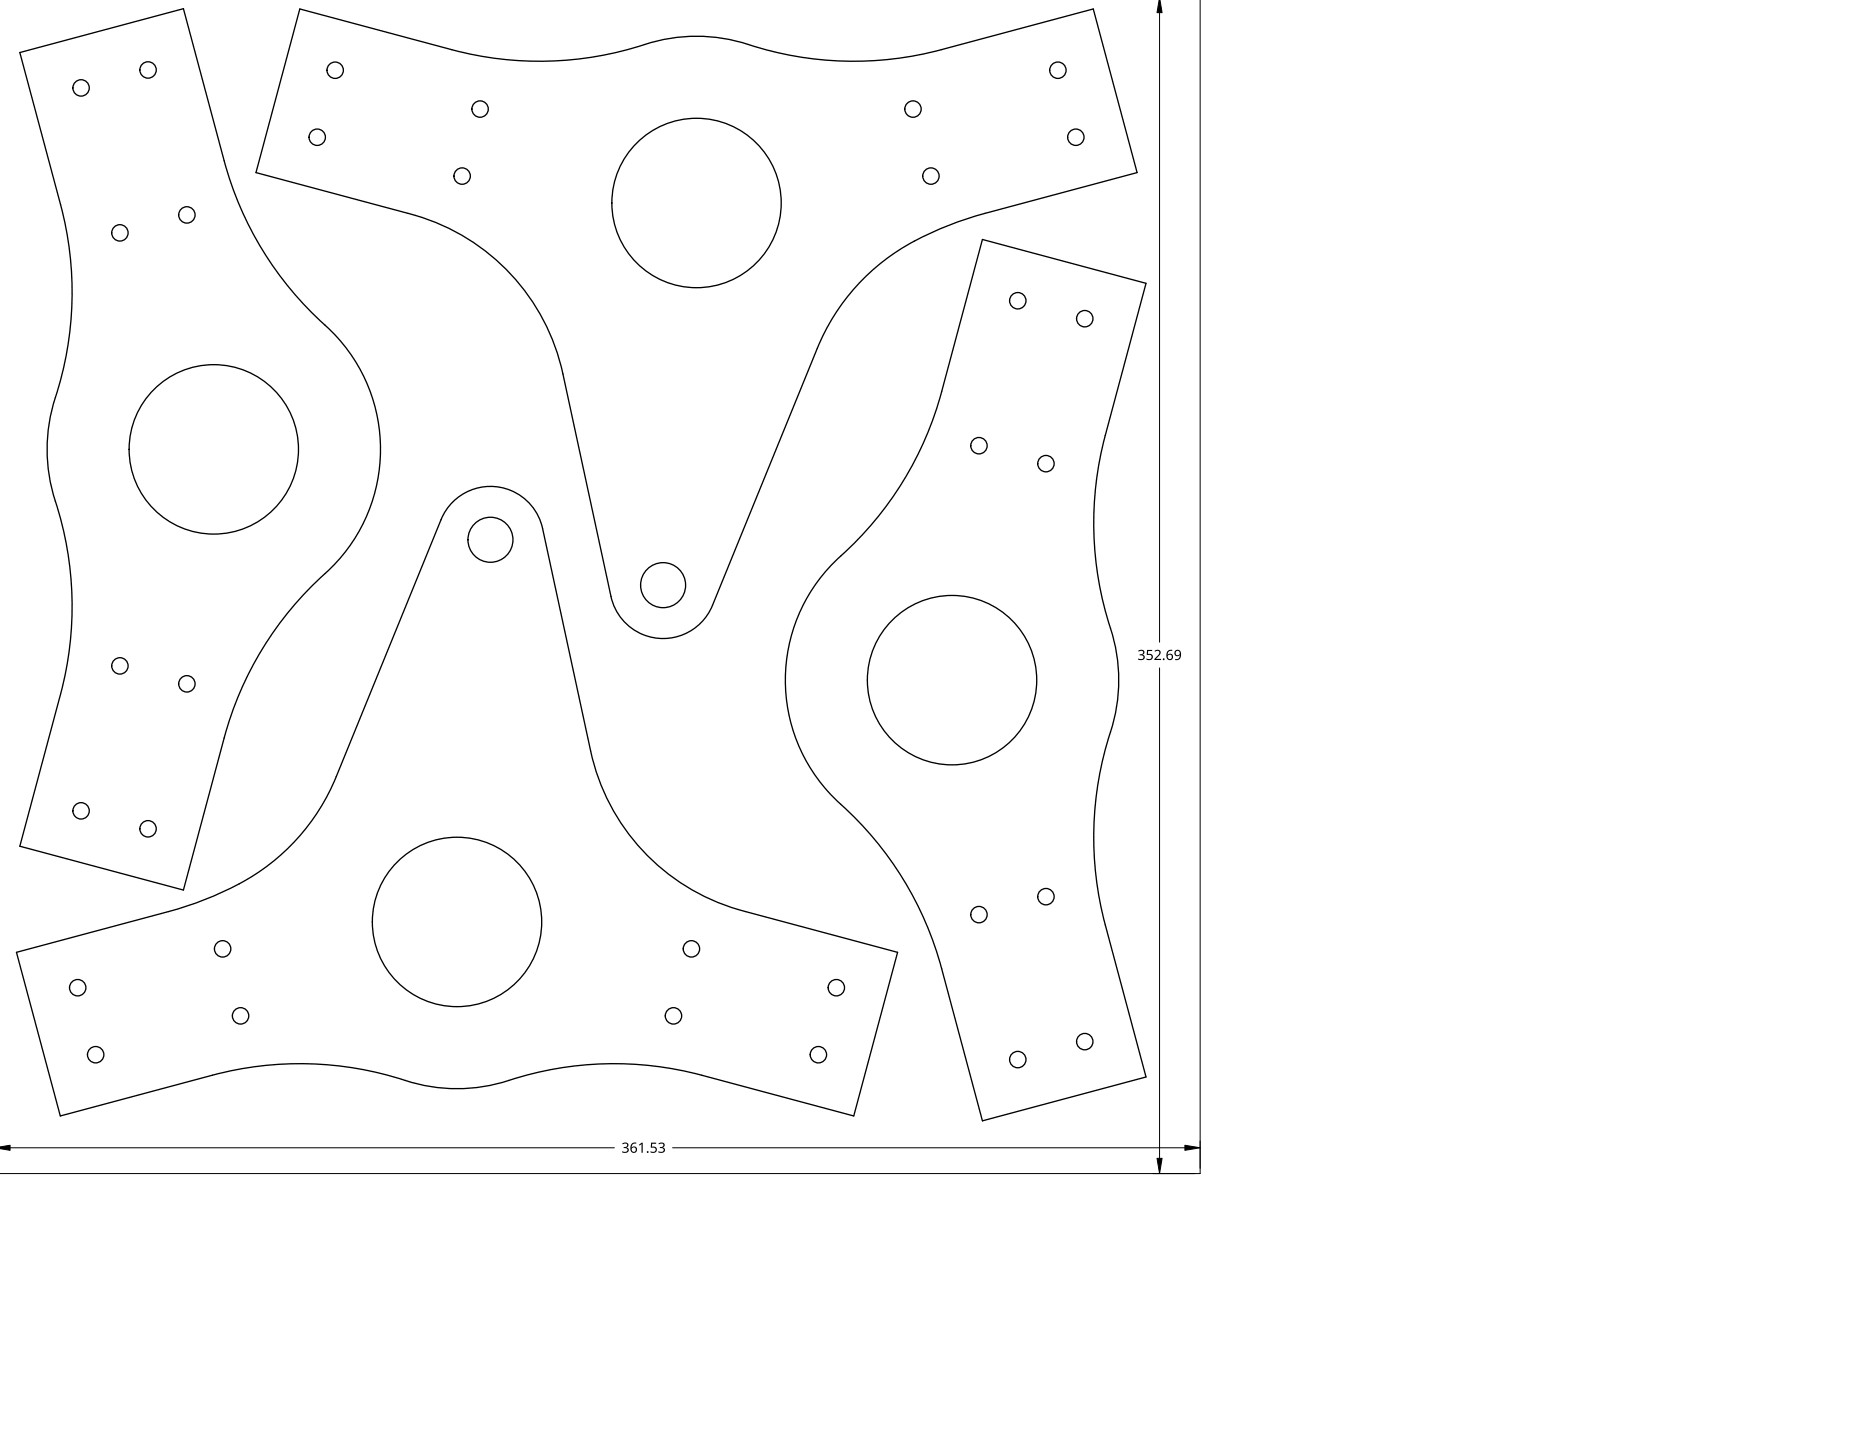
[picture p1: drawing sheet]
<svg xmlns="http://www.w3.org/2000/svg" width="559mm" height="432mm" viewBox="0 0 559 432" stroke-linecap="round" stroke-linejoin="round" font-family="sans-serif">
<g fill="none" stroke="#000" stroke-width=".4">
<path d="M5.9 15.8l49.1-13.2 12.2 45.6a103.4 103.4 0 0 0 32.6 51.5 50.1 50.1 0 0 1-4.1 73.9 101.6 101.6 0 0 0-28.5 47.7l-12.2 45.6-49.1-13.2 12.3-45.6a102.1 102.1 0 0 0-2.1-59.5 50.9 50.9 0 0 1 1.2-31.7 101.6 101.6 0 0 0 .9-55.5zM89.9 2.7l45.6 12.2a102.1 102.1 0 0 0 59.6-2.1 50.9 50.9 0 0 1 31.7 1.3 101.6 101.6 0 0 0 55.5 .8l45.6-12.2 13.2 49.1-45.6 12.2a91.5 91.5 0 0 0-30.2 14 63.5 63.5 0 0 0-20.2 26.5l-31.4 77a16 16 0 0 1-16.2 9.9 16 16 0 0 1-14.2-12.6l-14.5-66.7a63.6 63.6 0 0 0-46.4-48.1l-45.6-12.2zM294.7 71.8l49 13.2-12.2 45.6a102.1 102.1 0 0 0 2.1 59.5 50.9 50.9 0 0 1-1.2 31.7 101.6 101.6 0 0 0-.9 55.5l12.2 45.6-49 13.2-12.2-45.6a103.4 103.4 0 0 0-32.6-51.5 50.1 50.1 0 0 1 4.1-73.9 101.6 101.6 0 0 0 28.5-47.7zM135.8 150.5a16 16 0 0 1 26.9 8l14.5 66.7a63.6 63.6 0 0 0 46.4 48.1l45.6 12.3-13.1 49-45.6-12.2a102.1 102.1 0 0 0-59.6 2.1 50.9 50.9 0 0 1-31.7-1.3 101.6 101.6 0 0 0-55.5-.8l-45.6 12.2-13.2-49 45.6-12.3a91.5 91.5 0 0 0 30.2-14 63.5 63.5 0 0 0 20.2-26.4l31.4-77.1a15.9 15.9 0 0 1 3.5-5.3z"/>
<circle cx="24.3" cy="26.4" r="2.46"/>
<circle cx="44.4" cy="21" r="2.46"/>
<circle cx="100.5" cy="21.1" r="2.46"/>
<circle cx="144" cy="32.7" r="2.46"/>
<circle cx="273.8" cy="32.7" r="2.46"/>
<circle cx="317.3" cy="21.1" r="2.46"/>
<circle cx="95.2" cy="41.2" r="2.46"/>
<circle cx="138.6" cy="52.8" r="2.46"/>
<circle cx="279.2" cy="52.8" r="2.46"/>
<circle cx="322.7" cy="41.2" r="2.46"/>
<circle cx="36" cy="69.8" r="2.46"/>
<circle cx="56.1" cy="64.4" r="2.46"/>
<circle cx="208.9" cy="60.9" r="25.4"/>
<circle cx="305.3" cy="90.2" r="2.46"/>
<circle cx="325.4" cy="95.6" r="2.46"/>
<circle cx="64.1" cy="134.8" r="25.4"/>
<circle cx="293.6" cy="133.6" r="2.46"/>
<circle cx="313.7" cy="139" r="2.46"/>
<circle cx="147.1" cy="161.9" r="6.8"/>
<circle cx="198.9" cy="175.5" r="6.8"/>
<circle cx="36" cy="199.7" r="2.46"/>
<circle cx="56.1" cy="205.1" r="2.46"/>
<circle cx="285.6" cy="204" r="25.4"/>
<circle cx="24.3" cy="243.1" r="2.46"/>
<circle cx="44.4" cy="248.5" r="2.46"/>
<circle cx="137.1" cy="276.5" r="25.4"/>
<circle cx="293.6" cy="274.3" r="2.46"/>
<circle cx="313.7" cy="268.9" r="2.46"/>
<circle cx="23.3" cy="296.2" r="2.46"/>
<circle cx="66.8" cy="284.5" r="2.46"/>
<circle cx="207.4" cy="284.5" r="2.46"/>
<circle cx="250.9" cy="296.2" r="2.46"/>
<circle cx="28.7" cy="316.3" r="2.46"/>
<circle cx="72.2" cy="304.6" r="2.46"/>
<circle cx="202" cy="304.6" r="2.46"/>
<circle cx="245.5" cy="316.3" r="2.46"/>
<circle cx="305.3" cy="317.7" r="2.46"/>
<circle cx="325.4" cy="312.3" r="2.46"/>
</g>
<path d="M360 -.1v352h-360" fill="none" stroke="#000" stroke-width=".3"/>
<path d="M347.8 3.8v188.8M347.8 200.3v147M3 344.2h181.3M201.7 344.2h153.7M345.8 351.9h12.6M360 342.1v8.2" fill="none" stroke="#000" stroke-width=".3"/>
<path d="M347.7 -.1l.9 3.9h-1.6zM0 343.9l3-.5v1.5l-3-.5zM347 347.3h1.6l-.8 4.6zM355.4 343.4l4.6 .8-4.6 .7z" fill="#000" stroke="#000" stroke-width=".3"/>
<g fill="#000">
<path d="M341.4 195.2a1 1 0 0 1 1.2-.4 1 1 0 0 1 .6 1.2l-.6 .3a.86 .86 0 0 1 .8 1.1 .86 .86 0 0 1-1.2 .6l-.8-.2v-.4l.6 .2a.63 .63 0 0 0 1-.4 .63 .63 0 0 0-.9-.7h-.3v-.3a.63 .63 0 0 0 .9-.1 .63 .63 0 0 0-.1-.9l-1 .2zM344.1 194.9h1.5v.3h-1.2l-.1 .9a1.04 1.04 0 0 1 1.5 1 1.04 1.04 0 0 1-1.6 .8l-.3-.1v-.4l.4 .2a.71 .71 0 0 0 1.1-.5 .71 .71 0 0 0-1-.7l-.4-.1zM346.3 195.2a1.05 1.05 0 0 1 1.7-.1 1.05 1.05 0 0 1-.5 1.7l-.8 .8h1.6v.3h-2.1v-.3l1.1-1.1a.72 .72 0 0 0 .4-1.2 .72 .72 0 0 0-1.2 .1zM186.6 342.9a1 1 0 0 1 1.3-.4 1 1 0 0 1 .5 1.2l-.5 .4a.86 .86 0 0 1 .7 1 .86 .86 0 0 1-1.2 .6l-.8-.2v-.3l.6 .2a.63 .63 0 0 0 1-.5 .63 .63 0 0 0-.8-.6h-.3v-.4a.63 .63 0 0 0 .9-.1 .63 .63 0 0 0-.2-.9l-1 .3zM191.7 343.3l.8-.7h.3v3.1h-.4v-2.7l-.6 .5zM195.3 342.6h1.5v.4h-1.2l-.1 .9a1.04 1.04 0 0 1 1.5 .9 1.04 1.04 0 0 1-1.6 .9l-.3-.2v-.3l.4 .1a.71 .71 0 0 0 1.1-.4 .71 .71 0 0 0-1-.8h-.4zM197.5 342.9a1 1 0 0 1 1.2-.4 1 1 0 0 1 .6 1.2l-.6 .4a.86 .86 0 0 1 .8 1 .86 .86 0 0 1-1.2 .6l-.8-.2v-.3l.6 .2a.63 .63 0 0 0 1-.5 .63 .63 0 0 0-.9-.6h-.3v-.4a.63 .63 0 0 0 .9-.1 .63 .63 0 0 0-.1-.9l-1 .3z"/>
<path d="M350.3 195.2l.5-.3a.52 .52 0 0 1 .8 .3 1.03 1.03 0 0 0-1.4 1.2 .97 .97 0 0 1 1.5 .2 .97 .97 0 0 1-.5 1.4 .97 .97 0 0 1-1.3-.8v-1.2zM350.2 197a.66 .66 0 0 0 1.3 0 .66 .66 0 0 0-1.3 0z"/>
<path d="M352.5 195.1a1.16 1.16 0 0 1 1.5 .1 1.16 1.16 0 0 1 .2 1.4 1.34 1.34 0 0 1-1.7 1.3v-.3h.7l.4-.3 .3-.9a.95 .95 0 0 1-1.4 .1 .95 .95 0 0 1 0-1.4zM352.6 195.8a.66 .66 0 0 0 1.3 0 .66 .66 0 0 0-1.3 0z"/>
<path d="M189.5 342.9l.5-.2a.52 .52 0 0 1 .8 .2 1.03 1.03 0 0 0-1.3 1.2 .97 .97 0 0 1 1.5 .3 .97 .97 0 0 1-.6 1.4 .97 .97 0 0 1-1.3-.9v-1.1zM189.4 344.7a.66 .66 0 0 0 1.3 0 .66 .66 0 0 0-1.3 0z"/>
<circle cx="349.1" cy="197.7" r=".27"/>
<circle cx="194.3" cy="345.5" r=".27"/>
</g>
</svg>
